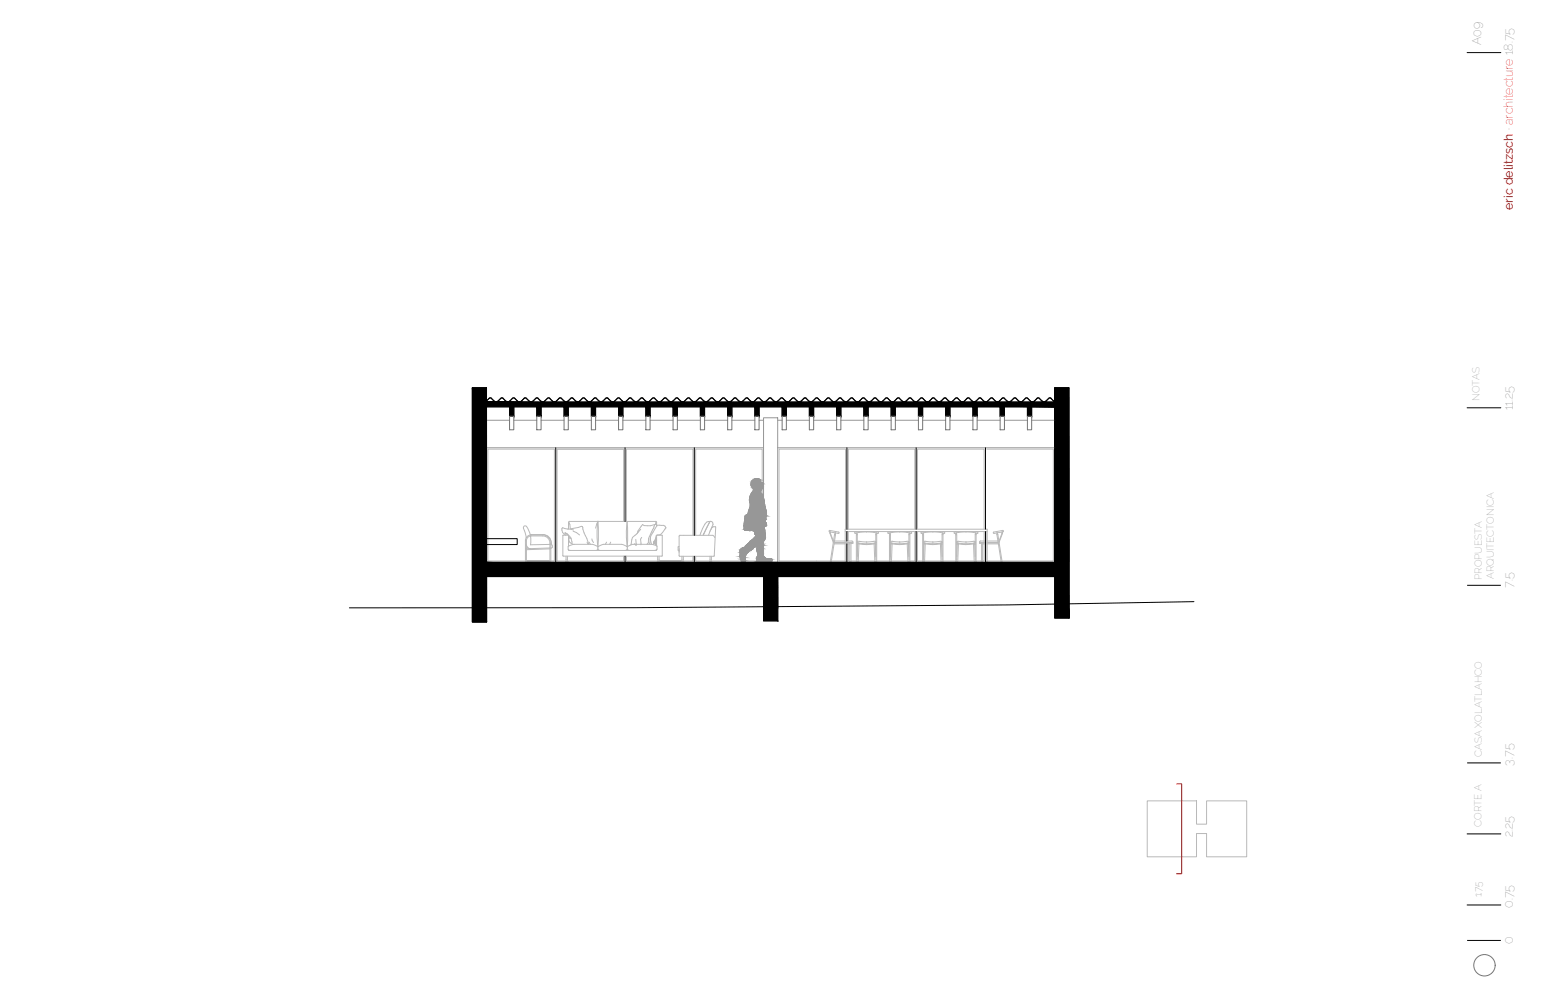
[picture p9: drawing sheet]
<svg xmlns="http://www.w3.org/2000/svg" width="432mm" height="279mm" viewBox="0 0 432 279" stroke-linecap="round" stroke-linejoin="round" font-family="sans-serif">
<defs><g id="words">
<g font-size="3.5" fill="#757575">
<text x="414.8" y="12.6" transform="rotate(-90 414.8 12.6)">A09</text>
<text x="423.7" y="114.9" transform="rotate(-90 423.7 114.9)">11.25</text>
<text x="423.7" y="164.6" transform="rotate(-90 423.7 164.6)">7.5</text>
<text x="423.7" y="214.3" transform="rotate(-90 423.7 214.3)">3.75</text>
<text x="423.7" y="234.2" transform="rotate(-90 423.7 234.2)">2.25</text>
<text x="423.7" y="254.2" transform="rotate(-90 423.7 254.2)">0.75</text>
</g>
<text font-size="3.5" fill="#eb0000" x="423.7" y="58.8" transform="rotate(-90 423.7 58.8)">eric delitzsch · architecture 18.75</text>
<g font-size="2.8" fill="#757575">
<text x="414.3" y="112.2" transform="rotate(-90 414.3 112.2)">NOTAS</text>
<text x="415" y="162.4" transform="rotate(-90 415 162.4)">PROPUESTA</text>
<text x="418.3" y="162.2" transform="rotate(-90 418.3 162.2)">ARQUITECTONICA</text>
<text x="415" y="211.9" transform="rotate(-90 415 211.9)">CASA XOLATLAHCO</text>
<text x="414.8" y="231.4" transform="rotate(-90 414.8 231.4)">CORTE A</text>
<text x="414.8" y="251.3" transform="rotate(-90 414.8 251.3)">1:75</text>
</g>
</g></defs>
<!-- layer: Pie de Plano -->
<path d="M410.8 14.7h9.5M410.8 114.2h9.5M410.8 163.9h9.5M410.8 213.6h9.5M410.8 233.5h9.5M410.8 253.4h9.5M410.8 263.3h9.5" fill="none" stroke="#000" stroke-width=".28"/>
<!-- layer: 2 -->
<g fill="none" stroke="#757575" stroke-width=".28">
<path d="M142.7 116.5h1.2v3.8h-1.2zM150.3 116.5h1.2v3.8h-1.2zM158 116.5h1.1v3.8h-1.1zM165.6 116.5h1.2v3.8h-1.2zM173.2 116.5h1.2v3.8h-1.2zM180.9 116.5h1.1v3.8h-1.1zM188.5 116.5h1.2v3.8h-1.2zM196.1 116.5h1.2v3.8h-1.2zM203.8 116.5h1.1v3.8h-1.1zM211.4 116.5h1.2v3.8h-1.2zM219 116.5h1.2v3.8h-1.2zM226.6 116.5h1.2v3.8h-1.2z"/>
<path d="M234.3 116.5h1.2v3.8h-1.2zM241.9 116.5h1.2v3.8h-1.2zM249.5 116.5h1.2v3.8h-1.2zM257.2 116.5h1.2v3.8h-1.2zM264.8 116.5h1.2v3.8h-1.2zM272.4 116.5h1.2v3.8h-1.2zM280.1 116.5h1.2v3.8h-1.2zM287.7 116.5h1.2v3.8h-1.2z"/>
<circle cx="415.7" cy="270.2" r="3"/>
</g>
<!-- layer: 4 -->
<path d="M321.3 224.2h13.8v6.5h2.8v-6.5h11.2v15.7h-11.2v-6.5h-2.8v6.5h-13.8z" fill="none" stroke="#b9b9b9" stroke-width=".28"/>
<!-- layer: Muebles -->
<g fill="none" stroke="#b9b9b9" stroke-width=".28">
<path d="M147.1 151.4v6h.3v-3.5M147.4 150.6l-.3 .8M147.4 153.6v.3M147.4 152.6l.3 .6 .8 .4M148.5 153.6h-1.1M148.5 150.1v2.4l5.5-.1M148.5 150.1l-.6 .3-.4 .6-.1 2.6M148.7 149.7l3.3-.1a2.19 2.19 0 0 1 2.3 2.8 .57 .57 0 0 1 .4 .5 .57 .57 0 0 1-.4 .6M148.7 150h3.3a1.98 1.98 0 0 1 2 2v1.4M148.7 149.8h3.3M148.7 149.8a1.6 1.6 0 0 0-1.3 .8M148.7 150l-.2 .1"/>
<path d="M148.7 149.6l-.2 .2-.5-1.5a1.06 1.06 0 0 0-1.2-1 2.05 2.05 0 0 0 .3 2l.3 1.3M152 149.8a2.25 2.25 0 0 1 2.3 2.2M154 153.7l-6.6 .2M154 153.4l-5.5 .2M154 153.4v.3M154.2 152v5.4h-.2v-3.7M158.1 149.2l.8 .4M158.3 149.1l.9 .7M158.4 157.3l.7 .1zM158.4 157.3h.7M158.4 149.8l-.8-.7-.3-.7 .3-.7a6.1 6.1 0 0 0 5.2-.3h.3l.5 1.8 1.3 3.2M158.5 155.7l.1 1.6"/>
<path d="M158.9 155.7l-.1 1.6M159.2 153.9l24.5 .2 .2-.2M159.2 153.9v.1M159.2 150.8l.2 .9 1.1 .7M159.2 149.9l.3 .8M159.3 146.2l.4 1.8M159.5 150l.4 .7 .3 1.3M159.8 150.6l-.2 .2M159.9 148.2l.7 .2M160.5 148.7l1.8 1.1M164.4 151.8l.3 .6M165 151.8l.4 .6"/>
<path d="M165.7 150.9l.5 1M165.8 152.4l-5.7 .1-1 .5v.8l.6 .3M165.8 152.4l1 .3a.67 .67 0 0 0 .6 .4 .67 .67 0 0 0 .6-.4l1.1-.3h4.9l1.6 .7M166.9 154.1l.5-.4 .5 .4M167.4 153.1v.6M167.4 145.9l.2 3.2-.2 4-.2-3.2zM167.5 145.9l-.7 2M169.9 151.8l-.4 .6M171 151.8l-.3 .6M175.6 146l.2 3.2-.2 3.9M175.6 146l-.2 4 .3 3.1M175.6 153.7l.6 .4"/>
<path d="M175.7 153.7l-.6 .4M175.7 153.1l-.1 .6M177.7 152.4v-.1l.4 .4M178 151l.2 1.6M179.4 148.2l-.9 1.1M179.7 150.4l-.3 .6 .1 1.5M182.1 150.4l-.1 1.6-.3 .4M182.3 152.4h-5l-1.6 .7M182.3 152.4l1.7 .5M183.3 147l-1.7 3.7v1.2l-.4 .5M183.7 146.1l-.2 .7M183.8 149.9l-.4 1.3-.4 .5v.7l.8-1.3"/>
<path d="M183.8 152.1l-.2 .3M183.8 151.4l-.3 .8M183.8 151l-.6 1M183.8 150.6l-.5 1.1M183.8 151.1l-.6 1.1M183.8 151.7l-.2 .7 .3-.5M183.9 146.2v.8M183.9 153.9v.1M183.9 151.5l-.5 .8M183.9 152.3l-.1 .2M183.9 152.1l-.2 .4M183.9 151.1l-.6 1.1"/>
<path d="M183.9 146.2l-.3-.2h-24.1l-.3 .2v1.9M183.9 151.2l-.6 1M183.9 147h.9a1.35 1.35 0 0 1 1.7 .8l-1.6 1.9-.9 .1M183.9 147.2l-1.7 2.9-.1 .8 .3 1.5M184 149.8l1.4 .1 .1 5.7-.2 .1h-27.5l-.1-5.8h1.5v3.1M184 152.9v.8l-.6 .4M184 149.8l-.1 3.1M184 157.3l.7 .1zM184 147.2l-.2-.4h-.4a4.2 4.2 0 0 1-3.5 0l-1.3 1.9a2.47 2.47 0 0 1-1.5 1.8l-.4 2M184 157.3h.7M184.2 155.7v1.6M184.6 155.7l-.1 1.6"/>
<path d="M190.2 153l-.3 .2v.8l.3 .1M190.3 155.7h9.6M190.8 157.3l.7 .1zM190.8 157.3h.7M191 155.7v1.6M191.4 155.7l-.1 1.6M198.1 147.3l-1.2 2.6M198.7 157.3h.7M198.8 146h.1M198.8 148.7l.9-1.9-.4-.8-1.4 .2-1.2 1.8-.7 1.9M198.8 146l-1.8 3.8M198.8 146l-.3 .6"/>
<path d="M198.8 155.7l.1 1.6M198.9 148.6l-.5 1.3M199.1 148.3a1.04 1.04 0 0 1 1.3-.8l-.5 8.2M199.2 155.7l-.1 1.6M200.1 150.5l-.5-.6h-9.3v5.8M232.4 148.9l.9 2.9M232.4 148.9l-.2-.1v-.3l2.6 .5 .2 .2-.2 .1-.8-.1M232.4 148.9h.1M232.5 148.9l.9 2.7M232.5 148.9l1.3 .3M233.6 152.3h3.1M233.6 152h3.1"/>
<path d="M233.6 151.9h3.1M233.7 149.7h.3l-1.4 7.7zM233.7 151.5h3M233.8 149.2v.5M233.8 149.2h.2M234 149.2l-.1 .5M236.7 148.8h39.7M237 148.8v8.5l-.1 .1-.2-.1v-9.1h39.7v9.1l-.1 .1-.2-.1v-8.5M237 151.5h1.7l.1 .6h-.5M237 152.3h1M237 151.9h1.8M237 152h1v5.3"/>
<path d="M238 151.9h.3M238 157.3l.1 .1 .2-.1M238.3 152v5.3M239.6 149.4l.3-.2v.5M239.8 157.3l.3 .1M239.9 148.8l-.6 .3 .3 .3M239.9 149.7l-.1 7.6M239.9 149.7h.1M240 149.2v.5M240 149.2h-.1M240 149.2l2.7-.3 2.6 .3M240 149.7l.1 2"/>
<path d="M240.1 155.7v1.7M240.1 152.1l.4 .1M240.1 152.4h.1M240.1 151.9v3.8M240.1 151.7l.4-.2a11.1 11.1 0 0 0 4.4 0l.4 .2M240.1 151.7v.2M240.1 152l2.6 .2 2.5-.2M240.2 152.4l-.1 3.3M240.2 152.2v.2M240.5 152.3l-.2 5-.2 .1M240.5 152.2v.1M240.5 152.3l2.2 .2 2.1-.2"/>
<path d="M244.8 152.3l.2 5M244.8 152.2v.1M245 157.3l.2 .1M245.1 152.2v.2M245.1 152.4l.1 5M245.1 152.4h.1M245.2 152.1l-.4 .1M245.3 151.7l-.1 4M245.3 149.2v.5M245.3 149.7l-.1 2M245.3 149.7h.1M245.3 149.2h.1"/>
<path d="M245.4 149.2v.5M245.4 149.2l.3 .2M245.4 149.7l.1 7.6-.3 .1M245.5 148.8l.5 .3-.3 .3M248.7 149l-.1 .2 .3 .2M249.1 149.2v.5M249.1 148.8l-.4 .2M249.2 149.7l-.1 7.6 .3 .1M249.2 149.7h.1M249.2 149.2l-.3 .2M249.3 149.2v.5M249.3 149.2h-.1"/>
<path d="M249.3 149.7l.1 2M249.4 155.7v1.7M249.4 152.1l.4 .1M249.4 152.4h.1M249.4 151.7l.4-.2a11 11 0 0 0 4.3 0l.4 .2M249.4 151.7v4M249.4 152l2.5 .2 2.6-.2M249.5 152.4l-.1 3.3M249.5 152.2v.2M249.8 152.3l2.1 .2 2.2-.2M249.8 152.3l-.2 5-.2 .1M249.8 152.2v.1"/>
<path d="M253.9 149l.8 .2v.5M254 149l-2.1-.1-2.6 .3M254 152.3l.3 5 .2 .1M254 152.2v.1M254.3 152.1h.2M254.4 152.1l-.3 .1M254.4 152.4l.1 5M254.4 152.4h.1M254.4 152.2v.2M254.5 151.9v3.8M254.5 151.7v.2M254.6 149.2l-.1 2.5"/>
<path d="M254.7 149.2l.3 .2M254.7 149.7h.1M254.7 149.7h-.2M254.7 148.8l.6 .3-.3 .3M254.8 149.7v7.6l-.3 .1M258.4 148.8l-.5 .3 .3 .3M258.4 149.2v.5M258.4 149.7v7.6l.2 .1M258.4 149.7h.2M258.4 149.2l-.3 .2M258.4 149.2l.2 .5M258.6 149.7h.1"/>
<path d="M258.6 157.3v.1M258.6 152.1h.2M258.6 152.4h.1M258.6 149.7v2M258.6 151.9v3.8M258.6 155.7v1.6M258.6 151.7l.4-.2a11.1 11.1 0 0 0 4.4 0l.4 .2M258.6 151.7l.1 .2M258.7 152l2.5 .2 2.6-.2M258.7 152.4l-.1 3.3M258.8 152.2l-.1 .2M258.8 152.1l.3 .1"/>
<path d="M259.1 152.3l-.2 5-.3 .1M259.1 152.2v.1M259.1 152.3l2.1 .2 2.1-.2M261.2 148.9l-2.6 .3M261.2 148.9l2.7 .3M261.2 148.9h.1M263.3 152.2v.1M263.3 152.3l.2 5M263.6 157.3l.2 .1M263.7 152.4h.1M263.7 152.4l.1 3.3M263.7 152.2v.2"/>
<path d="M263.8 155.7v1.7M263.8 152.1l-.5 .1M263.8 151.7v4M263.9 149.2v.5M263.9 149.7l-.1 2M263.9 149.7h.1M263.9 149.2h.1M264 149.2v.5M264 149.2l.3 .2M264 149.7l.1 7.6-.3 .1M264 148.8l.6 .3-.3 .3M267.7 149.2v.5"/>
<path d="M267.7 149.7v7.6l.2 .1M267.7 149.7h.1M267.7 148.8l-.5 .3 .2 .3M267.7 149.2l-.3 .2M267.8 149.7l.1 2M267.9 149.2v.5M267.9 149.2h-.2M267.9 149.2l2.6-.3 2.7 .3M267.9 151.8v3.9M267.9 155.7v1.7M267.9 152.1l.5 .1M267.9 152.4h.1"/>
<path d="M267.9 151.7v.1M267.9 152l2.6 .2 2.6-.2M268 152.4l-.1 3.3M268 152.2v.2M268.4 152.3l2.1 .2 2.1-.2M268.4 152.3l-.2 5-.3 .1M268.4 152.2v.1M272.6 152.3l.2 5 .3 .1M272.6 152.2v.1M272.9 152.1h.2M272.9 152.1l-.3 .1M273 152.4l.1 5"/>
<path d="M273 152.4h.1M273 152.2v.2M273 151.6l.1 .1M273 151.6l-.3-.1a11 11 0 0 1-4.4 0l-.4 .2M273.1 151.7v.1M273.1 151.8v3.9M273.1 149.2v.5M273.1 149.7v2M273.1 149.7h.2M273.2 149.2l.4 .2M273.3 149.2v.5M273.3 149.7h.1"/>
<path d="M273.3 148.8l.6 .3-.3 .3M273.3 149.7v7.6M273.4 157.3l-.3 .1M274.3 151.9h1.8M274.8 151.9h.4M274.8 152v5.3M274.8 157.3l.2 .1 .2-.1M275.2 152.3h.9M276.1 151.5h-1.7l-.1 .6h.5M276.1 152h-.9v5.3M276.4 151.5h3M276.4 152.3h3.2"/>
<path d="M276.4 151.9h3.1M276.4 152h3.1M279.2 149.2v.5M279.3 149.2h-.1M279.4 149.7h-.2l.2 1.8M279.4 149.7l.3 1.9M279.4 151.5l1 5.8h.2M279.7 151.6l.1 .2M279.8 151.8l.8 5.5M280.6 148.9l.4-.1-.1-.3-2.6 .5-.2 .2 .3 .1 .8-.1M280.6 148.9l-.9 2.7M280.6 148.9l-1.3 .3 .1 .5"/>
<path d="M280.7 148.9l-.9 2.9"/>
</g>
<!-- layer: Muros -->
<g fill="#000" stroke="#000" stroke-width=".28">
<path d="M213.8 161.4v2.9zM213.8 164.3v5.5zM213.8 161.4h4v8.4zM217.8 161.4v2.9zM217.8 164.3v5.5zM213.8 169.9l4-.1z"/>
<path d="M132.3 108.6l4 65.5-.1-65.5zM132.3 108.6l4 65.5h-4z"/>
<path d="M142.7 113.9l1.2 2.6v-2.6zM142.7 113.9l1.2 2.6h-1.2z"/>
<path d="M150.3 113.9l1.2 2.6v-2.6zM150.3 113.9l1.2 2.6h-1.2z"/>
<path d="M158 113.9l1.1 2.6v-2.6zM158 113.9l1.1 2.6h-1.1z"/>
<path d="M165.6 113.9l1.2 2.6v-2.6zM165.6 113.9l1.2 2.6h-1.2z"/>
<path d="M173.2 113.9l1.2 2.6v-2.6zM173.2 113.9l1.2 2.6h-1.2z"/>
<path d="M180.9 113.9l1.1 2.6v-2.6zM180.9 113.9l1.1 2.6h-1.1z"/>
<path d="M188.5 113.9l1.2 2.6v-2.6zM188.5 113.9l1.2 2.6h-1.2z"/>
<path d="M196.1 113.9l1.2 2.6v-2.6zM196.1 113.9l1.2 2.6h-1.2z"/>
<path d="M203.8 113.9l1.1 2.6v-2.6zM203.8 113.9l1.1 2.6h-1.1z"/>
<path d="M211.4 113.9l1.2 2.6v-2.6zM211.4 113.9l1.2 2.6h-1.2z"/>
<path d="M219 113.9l1.2 2.6v-2.6zM219 113.9l1.2 2.6h-1.2z"/>
<path d="M226.6 113.9l1.2 2.6v-2.6zM226.6 113.9l1.2 2.6h-1.2z"/>
<path d="M234.3 113.9l1.2 2.6v-2.6zM234.3 113.9l1.2 2.6h-1.2z"/>
<path d="M241.9 113.9l1.2 2.6v-2.6zM241.9 113.9l1.2 2.6h-1.2z"/>
<path d="M249.5 113.9l1.2 2.6v-2.6zM249.5 113.9l1.2 2.6h-1.2z"/>
<path d="M257.2 113.9l1.2 2.6v-2.6zM257.2 113.9l1.2 2.6h-1.2z"/>
<path d="M264.8 113.9l1.2 2.6v-2.6zM264.8 113.9l1.2 2.6h-1.2z"/>
<path d="M272.4 113.9l1.2 2.6v-2.6zM272.4 113.9l1.2 2.6h-1.2z"/>
<path d="M280.1 113.9l1.2 2.6v-2.6zM280.1 113.9l1.2 2.6h-1.2z"/>
<path d="M287.7 113.9l1.2 2.6v-2.6zM287.7 113.9l1.2 2.6h-1.2z"/>
<path d="M136.2 112.6l159.1 1.3v-1.3zM136.2 112.6l159.1 1.3h-159.1z"/>
<path d="M295.3 108.6l4.1 64.4-.1-64.4zM295.3 108.6l4.1 64.4h-4.1z"/>
<path d="M136.2 157.4l159.1 4v-4zM136.2 157.4l159.1 4h-159.1z"/>
<path d="M213.8 161.4v8.4h4zM213.8 169.8h4z"/>
<path d="M213.8 169.9l4 3.9v-3.9zM213.8 169.9l4 3.9h-4z"/>
</g>
<!-- layer: Laser Corte -->
<path d="M147.4 157h6.6M184.5 157h6.5" fill="none" stroke="#4c4c4c" stroke-width=".28"/>
<!-- layer: Muros -->
<g fill="none" stroke="#000" stroke-width=".28">
<path d="M132.3 108.6h3.9l.1 65.5h-4zM136.2 112.3l-.5 .2M136.2 112.3l-.5 .3M136.2 113.9h159.1M136.2 112.6h159.1M137 111.5h.6M137.6 111.5l1 .9 .5 .1 .3-.2M137.7 111.5l-.6-.1-.9 .9M138.9 112.5v.1M140.2 111.5l-.7 .8-.6 .3-.4-.1-.9-.9M140.2 111.5l.6-.1 .9 .9 .5 .2 .5-.2 .9-.9 .6 .1M140.3 111.5h.6"/>
<path d="M140.9 111.6l.9 .9 .4 .1 .4-.1 .9-.9M142.7 113.9h1.2v2.6h-1.2zM143.5 111.5h.6M144.1 111.6l1.2 .9 .7-.2M144.2 111.5l.9 .9 .5 .1 .4-.2M146.8 111.5h.6M147.4 111.6l.8 .7M149.2 112.3l-.3 .2-.5-.1-1.3-1-1.1 .9M150 111.5l-.9 1h-.6l-.3-.2M150 111.5l.6-.1 .9 .9 .5 .2 .5-.2 .9-.9 .6 .1M150.1 111.5h.6M150.3 113.9h1.2v2.6h-1.2z"/>
<path d="M150.7 111.6l.9 .9 .4 .1 .4-.1 .9-.9M153.3 111.5h.6M153.9 111.6l1.2 .9 .7-.2M154 111.5l.7 .8M154.8 112.3l.3 .2 .5-.1 1.3-1 1.3 1 .5 .1 .3-.2M156.6 111.6l-.8 .7M156.6 111.5h.6M157.2 111.6l.8 .7M158 113.9h1.1v2.6h-1.1zM159.8 111.5l.5-.1 1 .9 .5 .2 1.6-1.1 1.1 .9M159.8 111.5l-.9 1h-.6l-.3-.2M159.8 111.5h.7"/>
<path d="M160.5 111.6l.9 .9 .4 .1 .4-.1 .9-.9M163.1 111.5h.6M163.7 111.6l1.2 .9 .7-.2M165.6 113.9h1.2v2.6h-1.2zM166.4 111.6l-.8 .7M166.4 111.5h.6M167 111.6l.9 .9 .4 .1 .4-.1 .9-.9M169.6 111.5l-1.1 1-.7-.2-1.1-.9-1.3 1-.5 .1-.3-.2M170.3 111.5h-.7l.5-.1 1 .9M170.3 111.6l.9 .9 .4 .1 .4-.1 .9-.9M171.1 112.3l.3 .2 .5-.1 1.3-1 1.3 1 .5 .1 .3-.2M172.9 111.5h.6"/>
<path d="M173.2 113.9h1.2v2.6h-1.2zM173.5 111.6l.9 .9 .4 .1 .4-.1 1-.9M176.1 111.5l.4-.1 .3 .1M176.1 111.5l-.8 .8M176.2 111.5h.6M179.4 111.5l-.8 .8-.5 .2-1.3-.9M179.4 111.6l-.9 .9h-.6l-.3-.2M180 111.6l1.2 .9 .7-.2M180.1 111.5l-.4-.1-.3 .1 .5-.1 1 .9M180.9 113.9h1.1v2.6h-1.1zM180.9 112.3l.3 .2 .5-.1 1.3-1 1.3 1 .5 .1 .3-.2M182.7 111.6l-.8 .7"/>
<path d="M182.7 111.5h.6M183.3 111.6l.8 .7M185.9 111.5l.6-.1 .9 .9 .5 .2 .5-.2 .9-.9 .6 .1M185.9 111.5l-.8 .8M185.9 111.6l-.9 .9h-.6l-.3-.2M186 111.5h.6M186.6 111.6l.9 .9 .4 .1 .4-.1 .9-.9M188.5 113.9h1.2v2.6h-1.2zM189.2 111.5h.6M189.8 111.6l1 .9 .4 .1 .3-.1 1-.9M189.9 111.5l1.1 1 .5-.1 1.3-1 1.3 1 .5 .1 .3-.2M192.5 111.5h.6"/>
<path d="M193.1 111.6l.8 .7M195.7 111.5l-.8 .8M195.7 111.6l-.9 .9h-.6l-.3-.2M196.1 113.9h1.2v2.6h-1.2zM196.3 111.6l1.2 .9 .7-.2M196.4 111.5l-.3-.1-.3 .1 .4-.1 1 .9 .5 .2 .5-.2 .9-.9 .6 .1M199 111.6l-.8 .7M199 111.5h.6M199.6 111.6l1 .9 .4 .1 .3-.1 1-.9M199.7 111.5l1.3 1 1.2-1M202.2 111.5l.6-.1 .9 .9 .5 .2 .5-.2 1-.9 .5 .1M202.3 111.5h.6"/>
<path d="M202.9 111.6l.9 .9 .4 .1 .4-.1 .9-.9M203.8 113.9h1.1v2.6h-1.1zM205.5 111.5h.6M206.1 111.6l1.2 .9 .7-.2M208.8 111.6l-.8 .7M208.8 111.5h.6M209.4 111.6l.8 .7M209.5 111.5l.9 .9 .5 .1 .4-.2M209.5 111.5l-.6-.1-.9 .9-.5 .2-1.3-1M211.4 113.9h1.2v2.6h-1.2zM212 111.5l-.8 .8M212.1 111.6l-1 .9h-.5l-.4-.2"/>
<path d="M212.7 111.6l.9 .9 .4 .1 .4-.1 .9-.9M215.3 111.5h.6M215.9 111.6l1 .9 .4 .1 .4-.1 .9-.9M216 111.5l-.5-.1-1 .9-.5 .2-.5-.2-.9-.9-.5 .1h.6M218.6 111.5h.6M219 113.9h1.2v2.6h-1.2zM219.2 111.6l1.2 .9 .7-.2M219.3 111.5l-.6-.1-.9 .9-.5 .2-1.3-1M221.8 111.5l-.8 .8M221.9 111.6l-1 .9h-.5l-.4-.2M222.5 111.6l1.1 .9 .8-.2M222.5 111.5l-.3-.1-.3 .1 .4-.1 1 .9 .5 .2 .5-.2 1-.9 .5 .1"/>
<path d="M225.1 111.6l-.8 .7M225.1 111.5h.6M225.7 111.6l1 .9 .4 .1 .4-.1 .9-.9M225.8 111.5l1.3 1 1.3-1M226.6 113.9h1.2v2.6h-1.2zM228.4 111.5l.5-.1 .9 .9 .5 .2 .5-.2 1-.9 .5 .1M228.4 111.5h.6M229 111.6l.9 .9 .4 .1 .4-.1 1-.9M231.7 111.5h.6M232.3 111.6l1.1 .9 .7-.2M234.3 113.9h1.2v2.6h-1.2zM234.9 111.6l-.8 .7"/>
<path d="M234.9 111.5h.6M235.5 111.6l1 .9 .4 .1 .4-.1 .9-.9M235.6 111.5l.9 .9 .6 .1 .3-.2M235.6 111.5l-.5-.1-1.5 1.1-1.3-1M238.1 111.5l-.8 .8M238.2 111.5l.5-.1 .9 .9 .5 .2 .5-.2 1-.9 .5 .1M238.2 111.5h.6M238.8 111.6l.9 .9 .4 .1 .4-.1 .9-.9M241.5 111.5h.6M241.9 113.9h1.2v2.6h-1.2zM242.1 111.6l1.1 .9 .7-.2M242.1 111.5l1.3 1 .5-.2 .9-.9h.4l1 .9 .5 .2 1.2-1"/>
<path d="M244.7 111.6l-.8 .7M244.7 111.5h.6M245.3 111.6l.8 .7M247.9 111.5l.6-.1 1.4 1.1 .5-.2 1-.9 .5 .1M248 111.6l-1.1 .9-.8-.2M248 111.5h.6M248.6 111.6l.9 .9 .4 .1 .4-.1 .9-.9M249.5 113.9h1.2v2.6h-1.2zM251.3 111.5h.6M251.8 111.6l1 .9 .4 .1 .4-.1 .9-.9M251.9 111.5l.8 .8M252.7 112.3l.5 .2 .5-.2"/>
<path d="M254.5 111.5h.6M255.1 111.6l.8 .7M257.2 113.9h1.2v2.6h-1.2zM257.7 111.5l.6-.1 .9 .9 .5 .2 1.6-1.1 1.2 .9M257.7 111.5l-1.1 1-.5-.1-1.3-1-1.1 .9M257.8 111.6l-1 .9h-.5l-.4-.2M257.8 111.5h.6M258.4 111.6l.9 .9 .4 .1 .4-.1 .9-.9M261 111.5h.6M261.6 111.6l1 .9 .4 .1 .4-.1 .9-.9M262.5 112.3l.5 .2 .5-.2M264.3 111.5h.6"/>
<path d="M264.8 113.9h1.2v2.6h-1.2zM265 111.5l-.6-.1-.9 .9M267.5 111.5l-.7 .8-.5 .2-1.4-.9M267.6 111.6l-1 .9h-.5l-.4-.2M268.2 111.6l1.1 .9 .8-.2M268.2 111.5l-.3-.1-.3 .1 .4-.1 1 .9M270.8 111.6l-.8 .7M270.8 111.5h.6M271.4 111.6l1.2 .9 .7-.2M271.5 111.5l-.5-.1-1.3 1.1-.7-.2M272.4 113.9h1.2v2.6h-1.2zM274 111.5l.6-.1 .9 .9 .5 .2 1.5-1.1 .5 .1"/>
<path d="M274.1 111.5l-.8 .8M274.1 111.6l-1.1 .9-.8-.2M274.1 111.5h.6M274.7 111.6l.9 .9 .4 .1 .4-.1 1-.9M277.4 111.5l.4-.1 1 .9M278 111.6l1.1 .9 .8-.2M278.8 112.3l.3 .2 .6-.1 1.2-1 1.3 1 .6 .1 .3-.2M280.1 113.9h1.2v2.6h-1.2zM280.6 111.6l-.8 .7M280.6 111.5h.6M281.2 111.6l.8 .7M283.8 111.5l-.8 1h-.6l-.4-.2"/>
<path d="M284.5 111.6l.9 .9 .4 .1 .4-.1 1-.9M287.2 111.5h.6M287.7 113.9h1.2v2.6h-1.2zM287.8 111.6l.9 .9 .4 .1 .4-.1 .9-.9M287.8 111.5l1.3 1 1.3-1M287.8 111.5l-.5-.1-1 .9-.5 .2-.5-.2-.9-.9-.5 .1h.6M290.4 111.5l.5-.1 1.3 1.1 .7-.2M290.4 111.5h.6M291 111.6l.8 .7M293.6 111.5l-.8 1h-.6l-.4-.2M294.3 111.6l.9 .9 .4 .1M294.4 111.5l-.4-.1-.3 .1 .4-.1 1 .9 .5 .2"/>
<path d="M295.3 108.6h4v48.8h-4zM295.3 108.6h4l.1 64.4h-4.1zM155.6 125.4v32M175 125.4v20.6M194.4 125.4v24.5M237.2 125.4v22.8M256.5 125.4v22.8M276 125.4v22.8M136.2 157.4h159.1v4h-159.1zM136.2 150.8h8.6v1.7h-8.6M175 155.7v1.7M194.4 155.7v1.7"/>
<path d="M237.2 148.8v2.7M237.2 152.3v5.1M256.5 148.8v8.6M276 148.8v8.6M295.3 157.4v4h-159.1M213.8 161.4h4v12.4h-4zM334.3 168.4l-52 .9-104.6 .8-79.9 .1"/>
</g>
<!-- layer: 3 -->
<g fill="none" stroke="#979797" stroke-width=".28">
<path d="M136.2 117.7h6.5M143.9 117.7h6.4M151.5 117.7h6.5M159.1 117.7h6.5M166.8 117.7h6.4M174.4 117.7h6.5M182 117.7h6.5M189.7 117.7h6.4M197.3 117.7h6.5M204.9 117.7h6.5M212.6 117.7h1.2M213.8 117h4v40.4h-4z"/>
<path d="M217.8 117.7h1.2M220.2 117.7h6.4M227.8 117.7h6.5M235.5 117.7h6.4M243.1 117.7h6.4M250.7 117.7h6.5M258.4 117.7h6.4M266 117.7h6.4M273.6 117.7h6.5M281.3 117.7h6.4M288.9 117.7h6.4M136.2 125.4h77.6"/>
<path d="M217.8 125.4h77.5"/>
</g>
<!-- layer: Ventanas -->
<g fill="none" stroke="#b9b9b9" stroke-width=".28">
<path d="M156 125.7h18.6M276.3 125.7h18.7v31.3h-14.4M147.1 157h-10.5v-31.3h18.6v31.3h-1M147.4 157h6.6M174.6 146v-20.3h-18.6v31.3h2.5M174.6 155.7v1.3h-15.7M175.4 146v-20.3h18.6v24.2M175.4 155.7v1.3h8.8M184.5 157h6.5M194 155.7v1.3h-2.7M194.8 149.9v-24.2h18.6v31.3h-14.2M194.8 155.7v1.3h4.1"/>
<path d="M232.8 157h3.9M236.8 148.2v-22.5h-18.6v31.3h14.3M237.5 148.2v-22.5h18.7v22.5M237.5 152.3v4.7h.5M237.5 148.8v2.7M238.3 157h1.5M240.4 157h4.5M245.5 157h3.6M249.6 157h4.6M256.2 148.8v8.2h-1.4M256.9 148.8v8.2h1.5M256.9 148.2v-22.5h18.7v22.5"/>
<path d="M258.9 157h4.6M264.1 157h3.5M268.2 157h4.6M273.3 157h1.5M275.6 148.8v8.2h-.4M276.4 157h3.9"/>
</g>
<!-- layer: Muros -->
<path d="M329.5 219.5h1.4v25.1h-1.4" fill="none" stroke="#eb0000" stroke-width=".28"/>
<!-- layer: Simbologia -->
<g fill="#979797" stroke="#979797" stroke-width=".28">
<path d="M211.8 134.1h.2z"/>
<path d="M212.3 134.1h.1z"/>
<path d="M211.4 134.2h.1z"/>
<path d="M213.3 135.3h.3z"/>
<path d="M210.4 135.7h.4z"/>
<path d="M214.4 144.2h.2z"/>
<path d="M208.6 145.1h1.3l-1.4 .3z"/>
<path d="M209 148.4h.2z"/>
<path d="M209.9 148.5l.1 .1z"/>
<path d="M209.9 148.5h.2z"/>
<path d="M210.1 151.6h3.6z"/>
<path d="M213.2 152.6l.6-.2v.2z"/>
<path d="M210.8 153.4l.2-.1z"/>
<path d="M207.2 154.5h.3z"/>
<path d="M215.7 156.4h.2z"/>
<path d="M215.1 156.5h.9z"/>
<path d="M212.2 157.4h1.1z"/>
<path d="M212.3 157.4h.6z"/>
<path d="M214.4 157.5h.4z"/>
<path d="M208.2 157.5h.2z"/>
<path d="M211.7 134.1h.3zM211.7 134.1h.3z"/>
<path d="M211.7 134.1h.4zM211.7 134.1h.4z"/>
<path d="M211.7 134.1h.5zM211.7 134.1h.5z"/>
<path d="M212.3 134.1h.2zM212.3 134.1h.2z"/>
<path d="M211.7 134.1h.5zM211.7 134.1h.5z"/>
<path d="M212.3 134.1h.2zM212.3 134.1h.2z"/>
<path d="M211.7 134.1h.5zM211.7 134.1h.5z"/>
<path d="M211.6 134.1h.9zM211.6 134.1h.9z"/>
<path d="M211.6 134.1h.9zM211.6 134.1h.9z"/>
<path d="M211.6 134.1h.9zM211.6 134.1h.9z"/>
<path d="M211.6 134.1l1 .1zM211.6 134.1l1 .1z"/>
<path d="M211.4 134.2h.1zM211.4 134.2h.1z"/>
<path d="M211.6 134.2h1zM211.6 134.2h1z"/>
<path d="M211.4 134.2h.2zM211.4 134.2h.2z"/>
<path d="M211.4 134.2h1.2zM211.3 134.2h1.3z"/>
<path d="M211.3 134.2l1.3 .1zM211.3 134.2l1.3 .1z"/>
<path d="M211.2 134.3h1.5zM211.2 134.3h1.5z"/>
<path d="M211.2 134.3h1.5zM211.2 134.3h1.5z"/>
<path d="M211.1 134.3h1.6zM211.1 134.3h1.6z"/>
<path d="M211 134.3l1.7 .1zM211 134.3l1.7 .1z"/>
<path d="M211 134.4h1.7zM211 134.4h1.7z"/>
<path d="M210.9 134.4h1.8zM210.9 134.4h1.8z"/>
<path d="M210.9 134.4h1.8zM210.8 134.5h1.9zM210.8 134.5h1.9zM210.8 134.5h1.9z"/>
<path d="M210.8 134.5h1.9zM210.8 134.5h1.8z"/>
<path d="M210.8 134.5h1.9zM210.8 134.5h1.9z"/>
<path d="M210.8 134.5h1.9zM210.8 134.5h1.9z"/>
<path d="M210.7 134.5l2.1 .1zM210.7 134.5l2.1 .1z"/>
<path d="M210.7 134.6l2.1 .1zM210.7 134.6l2.1 .1z"/>
<path d="M210.7 134.7h2.1zM210.6 134.7h2.2z"/>
<path d="M210.6 134.7h2.3zM210.6 134.7h2.3z"/>
<path d="M210.6 134.7l2.3 .1zM210.6 134.7l2.3 .1z"/>
<path d="M210.5 134.8l2.5 .1zM210.5 134.8l2.5 .1z"/>
<path d="M210.5 134.9l2.5 .1zM210.5 134.9l2.5 .1zM210.4 135h2.6zM210.4 135h2.6z"/>
<path d="M210.4 135l2.8 .1zM210.4 135l2.8 .1z"/>
<path d="M210.4 135.1h2.9zM210.4 135.1h2.9z"/>
<path d="M210.4 135.1l3 .1zM210.4 135.1l3 .1z"/>
<path d="M210.4 135.2l3.2 .1zM210.4 135.2l3.2 .1z"/>
<path d="M210.4 135.3h3.2zM210.4 135.3h3.2z"/>
<path d="M210.4 135.3h3.2zM210.4 135.3l2.4 .1z"/>
<path d="M213.3 135.3l.3 .1zM212.8 135.4h.8z"/>
<path d="M210.3 135.4h2.5zM210.3 135.4l2.1 .1z"/>
<path d="M212.8 135.4h.8zM212.3 135.5h1.3z"/>
<path d="M210.3 135.5h2.1zM210.3 135.5l1.6 .1z"/>
<path d="M212.3 135.5h1.3zM211.9 135.6h1.6z"/>
<path d="M210.4 135.6h1.5zM210.4 135.6h1.1z"/>
<path d="M211.9 135.6l1.6 .1zM211.6 135.7h1.9z"/>
<path d="M210.4 135.6h1.1zM210.4 135.6l.6 .1z"/>
<path d="M211.6 135.7h2zM211.1 135.7h2.5z"/>
<path d="M210.4 135.7h.6zM210.4 135.7h.4z"/>
<path d="M211.1 135.7h2.5zM210.6 135.8h2.9z"/>
<path d="M210.6 135.8l2.9 .1zM210.4 135.9h3.1z"/>
<path d="M210.4 135.9h3.2zM210.4 135.9h3.2z"/>
<path d="M210.4 135.9h3.2zM210.4 135.9l3.2 .1z"/>
<path d="M210.5 136h3.1zM210.5 136h3.1z"/>
<path d="M210.5 136l3.1 .1zM210.5 136l3.1 .1z"/>
<path d="M210.5 136.1h3.1zM210.5 136.1h3.1z"/>
<path d="M210.5 136.1h3.1zM210.5 136.1h3.1z"/>
<path d="M210.5 136.1l3.1 .1zM210.5 136.1l3.1 .1z"/>
<path d="M210.6 136.2l3.1 .1zM210.6 136.2l3.1 .1z"/>
<path d="M210.7 136.3h3zM210.7 136.3h3z"/>
<path d="M210.7 136.3l3 .1zM210.7 136.3l3 .1z"/>
<path d="M210.7 136.4h3zM210.7 136.4l2.9 .1z"/>
<path d="M210.8 136.5h2.8zM210.8 136.5h2.8z"/>
<path d="M210.9 136.5h2.7zM210.9 136.5h2.7z"/>
<path d="M210.9 136.5h2.7zM210.9 136.5l2.7 .1z"/>
<path d="M210.9 136.6h2.7zM210.9 136.6h2.6z"/>
<path d="M210.9 136.6h2.6zM210.9 136.6h2.6z"/>
<path d="M210.9 136.6h2.6zM210.9 136.6l2.6 .1z"/>
<path d="M210.9 136.7h2.6zM210.9 136.7l2.5 .1z"/>
<path d="M211 136.8h2.4zM211 136.8h2.4z"/>
<path d="M211 136.8h2.4zM211 136.8l2.3 .1z"/>
<path d="M211 136.9h2.3zM211 136.9l2.3 .1z"/>
<path d="M211.1 137h2.2zM211.1 137h2.1z"/>
<path d="M211.1 137h2.1zM211.1 137h2.1zM211.1 137h2.1zM211.1 137h2.1z"/>
<path d="M211.1 137h2.1zM211.1 137l2.1 .1z"/>
<path d="M211.1 137.1h2.1zM211.1 137.1l2 .1h-2z"/>
<path d="M211.1 137.2h2zM211.1 137.2l2 .1z"/>
<path d="M211 137.3l2.1 .1zM211 137.3l2.1 .1z"/>
<path d="M211 137.4h2.1zM211 137.4l2 .1z"/>
<path d="M210.9 137.5l2.1 .2v-.2zM210.9 137.5l2.1 .2h-2.3z"/>
<path d="M210.7 137.7l2.3 .1v-.1zM210.7 137.7l2.3 .1h-2.4z"/>
<path d="M210.6 137.8l2.4 .1zM210.6 137.8l2.4 .1z"/>
<path d="M210.6 137.9l2.4 .1zM210.6 137.9l2.4 .1z"/>
<path d="M210.5 138l2.6 .1-.1-.1zM210.5 138l2.6 .1h-2.7z"/>
<path d="M210.4 138.1l2.9 .2zM210.4 138.1l2.9 .2h-3z"/>
<path d="M210.3 138.3l3.1 .1zM210.3 138.3l3.1 .1h-3.1z"/>
<path d="M210.3 138.4l3.2 .1zM210.3 138.4l3.2 .1h-3.3z"/>
<path d="M210.2 138.5l3.4 .2-.1-.2zM210.2 138.5l3.4 .2h-3.5z"/>
<path d="M210.1 138.7h3.5zM210.1 138.7h3.5z"/>
<path d="M210.1 138.7l3.6 .4-.1-.4zM210.1 138.7l3.6 .4h-3.7z"/>
<path d="M210 139.1h3.7zM210 139.1h3.7z"/>
<path d="M210 139.1l3.8 .2-.1-.2zM210 139.1l3.8 .2h-3.9z"/>
<path d="M209.9 139.3l3.9 .2v-.2zM209.9 139.3l3.9 .2h-3.9z"/>
<path d="M209.9 139.5l4 .3-.1-.3zM209.9 139.5l4 .3h-4z"/>
<path d="M209.9 139.8l4 .2v-.2zM209.9 139.8l4 .2h-4z"/>
<path d="M209.9 140l4.1 .2-.1-.2zM209.9 140l4.1 .2h-4.1z"/>
<path d="M209.9 140.2l4.1 .3v-.3zM209.9 140.2l4.1 .3h-4z"/>
<path d="M210 140.5l4.1 .5-.1-.5zM210 140.5l4.1 .5h-4z"/>
<path d="M210.1 141l4 .3v-.3zM210.1 141l4 .3h-4z"/>
<path d="M210.1 141.3l4.1 .2-.1-.2zM210.1 141.3l4.1 .2h-4.1z"/>
<path d="M210.1 141.5l4.1 .1v-.1zM210.1 141.5l4.1 .1h-4.1z"/>
<path d="M210.1 141.6l4.2 .3-.1-.3zM210.1 141.6l4.2 .3h-4.2z"/>
<path d="M210.1 141.9l4.2 .1zM210.1 141.9l4.2 .1z"/>
<path d="M210 142l4.3 .2v-.2zM210 142l4.3 .2h-4.4z"/>
<path d="M209.9 142.2l4.5 .3-.1-.3zM209.9 142.2l4.5 .3h-4.6z"/>
<path d="M209.8 142.5l4.6 .1zM209.8 142.5l4.6 .1z"/>
<path d="M209.8 142.6l4.7 .2-.1-.2zM209.8 142.6l4.7 .2h-4.8z"/>
<path d="M209.7 142.8l4.8 .2v-.2zM209.7 142.8l4.8 .2h-4.9z"/>
<path d="M209.6 143l5 .1zM209.6 143l5 .1z"/>
<path d="M209.6 143.1l5 .1zM209.6 143.1l5 .1z"/>
<path d="M209.6 143.2l5 .2v-.2zM209.6 143.2l5 .2h-5z"/>
<path d="M209.6 143.4l5 .1v-.1zM209.6 143.4l5 .1h-5.1z"/>
<path d="M209.5 143.5l5.1 .3v-.3zM209.5 143.5l5.1 .3h-5.1z"/>
<path d="M209.5 143.8h5.1zM209.5 143.8h5.1z"/>
<path d="M209.5 143.8l5.1 .2v-.2zM209.5 143.8l5.1 .2h-5.2z"/>
<path d="M209.4 144h5.2zM209.4 144h5.2z"/>
<path d="M209.4 144l5.2 .1zM209.2 144.1h5.4z"/>
<path d="M209.2 144.1l5.4 .1zM209 144.2h5.6z"/>
<path d="M209 144.2h5.6zM208.9 144.2h5.5z"/>
<path d="M214.4 144.2h.2zM213.9 144.3h.7z"/>
<path d="M208.9 144.2l4.6 .2 .9-.2zM208.9 144.2l4.6 .2h-4.7z"/>
<path d="M213.9 144.3l.7 .2v-.2zM213.2 144.5l.7-.2 .7 .2z"/>
<path d="M208.8 144.4h4.7zM208.8 144.4l4.2 .1z"/>
<path d="M213.2 144.5h1.4zM212.7 144.6h1.8z"/>
<path d="M208.7 144.5h4.3zM208.7 144.5l3.7 .1z"/>
<path d="M212.7 144.6h1.8zM212.1 144.7h2.3z"/>
<path d="M212.1 144.7l2.4 .2-.1-.2zM211.2 144.9l.9-.2 2.4 .2z"/>
<path d="M208.6 144.6l1.9 .4 1.9-.4zM208.6 144.6l1.9 .4h-1.9z"/>
<path d="M211.2 144.9l3.3 .2v-.2zM209.9 145.1l1.3-.2 3.3 .2z"/>
<path d="M208.6 145h1.9zM208.6 145l1.3 .1z"/>
<path d="M209.9 145.1l4.5 .3 .1-.3zM208.5 145.4l1.4-.3 4.5 .3zM208.5 145.4h5.9zM208.5 145.4h5.9z"/>
<path d="M208.5 145.4h5.9zM208.5 145.4l5.9 .1zM208.5 145.5h5.9zM208.5 145.5h5.9z"/>
<path d="M208.5 145.5l5.8 .1 .1-.1zM208.5 145.5l5.8 .1h-5.8z"/>
<path d="M208.5 145.6h5.8zM208.5 145.6l5.8 .1z"/>
<path d="M208.5 145.7l5.8 .2v-.2zM208.5 145.7l5.8 .2h-5.8z"/>
<path d="M208.5 145.9h5.8zM208.5 145.9h5.8z"/>
<path d="M208.5 145.9l5.8 .1zM208.5 145.9l5.8 .1z"/>
<path d="M208.5 146h5.8zM208.5 146l5.7 .1z"/>
<path d="M208.5 146.1l5.9 .2-.2-.2zM208.5 146.1l5.9 .2h-5.9z"/>
<path d="M208.5 146.3l6 .1zM208.5 146.3l6 .1z"/>
<path d="M208.4 146.4l6.2 .1zM208.4 146.4l6.2 .1z"/>
<path d="M208.4 146.5h6.2zM208.4 146.5h6.2z"/>
<path d="M208.4 146.5l6.2 .1zM208.4 146.5l6.2 .1z"/>
<path d="M208.4 146.6l6.2 .1v-.1zM208.4 146.6l6.2 .1h-6.2z"/>
<path d="M208.4 146.7l6.2 .1zM208.4 146.7l6.2 .1z"/>
<path d="M208.4 146.8l6.2 .2v-.2zM208.4 146.8l6.2 .2h-6.2z"/>
<path d="M208.4 147l6.2 .1zM208.4 147l6.2 .1z"/>
<path d="M208.4 147.1h6.2zM208.4 147.1h6.2z"/>
<path d="M208.4 147.1h6.2zM208.4 147.1l6.2 .1zM208.4 147.2h6.2zM208.4 147.2h6.2z"/>
<path d="M214 147.2h.6zM214 147.2h.6z"/>
<path d="M208.4 147.2h5.6zM208.4 147.2h5.6z"/>
<path d="M214 147.2h.6zM214 147.2h.5z"/>
<path d="M208.4 147.2h5.6zM208.4 147.2h5.6z"/>
<path d="M214 147.2h.5zM214 147.2h.4z"/>
<path d="M214.1 147.2h.3zM214.1 147.2l.2 .1z"/>
<path d="M208.4 147.2h5.6zM208.4 147.2l5.5 .1z"/>
<path d="M214.1 147.3h.2zM214.1 147.3h.2z"/>
<path d="M208.4 147.3h5.5zM208.4 147.3h5.5z"/>
<path d="M208.4 147.3h5.5zM208.4 147.3h5.5z"/>
<path d="M208.4 147.3l5.5 .1zM208.4 147.3l5.5 .1z"/>
<path d="M208.4 147.4l5.6 .2-.1-.2zM208.4 147.4l5.6 .2h-5.6z"/>
<path d="M208.4 147.6h5.6zM208.4 147.6h5.6z"/>
<path d="M208.4 147.6l5.6 .2v-.2zM208.4 147.6l5.6 .2h-5.6z"/>
<path d="M208.4 147.8l5.6 .1zM208.4 147.8l5.6 .1z"/>
<path d="M208.4 147.9h5.6zM208.4 147.9h5.6z"/>
<path d="M208.4 147.9l5.7 .2-.1-.2zM208.4 147.9l5.7 .2h-5.7z"/>
<path d="M208.4 148.1l5.7 .1zM208.4 148.1l5.7 .1z"/>
<path d="M208.4 148.2l5.7 .1zM208.4 148.2l5.7 .1z"/>
<path d="M208.4 148.3h5.7zM208.4 148.3h5.7z"/>
<path d="M208.5 148.3h2.7zM208.5 148.3h2.6z"/>
<path d="M208.5 148.3h2.6zM208.5 148.3h2.6z"/>
<path d="M208.5 148.3h2.6zM208.5 148.3h2.6z"/>
<path d="M211.2 148.3l2.9 .1zM211.2 148.3l2.9 .1z"/>
<path d="M208.5 148.3h2.6zM208.5 148.3l2.3 .1z"/>
<path d="M209.2 148.4h1.6zM209.2 148.4h1.5z"/>
<path d="M211.1 148.4l3.1 .1zM211.1 148.4l3.1 .1z"/>
<path d="M209.3 148.4h1.4zM209.3 148.4l1.4 .1z"/>
<path d="M209.3 148.5h1.4zM209.3 148.5h1.3z"/>
<path d="M209.4 148.5h1.2zM209.4 148.5h1z"/>
<path d="M209.6 148.5h.8zM209.6 148.5h.5z"/>
<path d="M211.1 148.5l3.1 .1zM211.1 148.5l3.1 .1z"/>
<path d="M211.1 148.6l3.1 .1v-.1zM211.1 148.6l3.1 .1h-3z"/>
<path d="M211.2 148.7l3 .1zM211.2 148.7l3 .1z"/>
<path d="M211.2 148.8l3 .1zM211.2 148.8l3 .1z"/>
<path d="M211.3 148.9h2.9zM211.3 148.9h2.9z"/>
<path d="M211.4 148.9h2.8zM211.4 148.9h2.8zM211.4 148.9h2.8zM211.4 148.9h2.8z"/>
<path d="M211.4 148.9l2.8 .2v-.2zM211.4 148.9l2.8 .2h-2.8z"/>
<path d="M211.4 149.1l2.8 .1zM211.4 149.1l2.8 .1z"/>
<path d="M211.4 149.2l2.9 .1zM211.4 149.2l2.9 .1z"/>
<path d="M211.4 149.3l2.9 .1zM211.4 149.3l2.9 .1z"/>
<path d="M211.4 149.4l2.9 .1zM211.4 149.4l2.9 .1zM211.4 149.5h2.9zM211.4 149.5h2.9z"/>
<path d="M211.4 149.5l2.9 .1zM211.4 149.5l2.9 .1z"/>
<path d="M211.5 149.6l2.8 .1zM211.5 149.6l2.8 .1z"/>
<path d="M211.5 149.7h2.8zM211.5 149.7h2.8z"/>
<path d="M211.6 149.7l2.7 .1zM211.6 149.7l2.7 .1z"/>
<path d="M211.6 149.8h2.7zM211.6 149.8l2.7 .1z"/>
<path d="M211.6 149.9l2.7 .1zM211.6 149.9l2.7 .1z"/>
<path d="M211.6 150l2.7 .1zM211.6 150l2.7 .1z"/>
<path d="M211.6 150.1h2.7zM211.6 150.1h2.7z"/>
<path d="M211.6 150.1l2.7 .2v-.2zM211.6 150.1l2.7 .2h-2.8zM211.5 150.3h2.8zM211.5 150.3h2.8z"/>
<path d="M211.5 150.3l2.8 .2v-.2zM211.5 150.3l2.8 .2h-3z"/>
<path d="M211.3 150.5h3zM211.3 150.5h3z"/>
<path d="M211.3 150.5l3 .2v-.2zM211.3 150.5l3 .2h-3.1zM211.2 150.7h3.1zM211.2 150.7h3.1z"/>
<path d="M211.2 150.7h3.1zM211.2 150.7h3z"/>
<path d="M211.1 150.7l3.1 .3v-.3zM210.8 151l.3-.3 3.1 .3z"/>
<path d="M210.8 151h3.4zM210.8 151h3.4z"/>
<path d="M210.8 151h3.4zM210.7 151.1h3.4z"/>
<path d="M210.7 151.1h3.4zM210.6 151.2h3.4z"/>
<path d="M210.6 151.2h3.4zM210.5 151.2h3.5z"/>
<path d="M210.5 151.2l3.4 .2 .1-.2zM210.2 151.4l.3-.2 3.4 .2z"/>
<path d="M210.2 151.4h3.7zM210.2 151.4h3.7z"/>
<path d="M210.2 151.4l3.5 .2 .2-.2zM210.2 151.4l3.5 .2h-3.6zM210.1 151.6h3.6z"/>
<path d="M210.1 151.6l3.6 .2v-.2zM210.1 151.6l3.6 .2h-3.8zM209.9 151.8h3.8zM209.9 151.8h3.8z"/>
<path d="M209.9 151.8l3.8 .2v-.2zM209.9 151.8l3.8 .2h-4z"/>
<path d="M209.7 152l4 .1v-.1zM209.7 152l4 .1h-4.1z"/>
<path d="M209.6 152.1l4.2 .2-.1-.2zM209.3 152.3l.3-.2 4.2 .2z"/>
<path d="M209.3 152.3l4.5 .1zM209.3 152.3l4.5 .1z"/>
<path d="M209.3 152.4h4.5zM209.3 152.4h4.5z"/>
<path d="M209.3 152.4l3.9 .2 .6-.2zM209.3 152.4l3.9 .2h-4.1z"/>
<path d="M213.2 152.6h.6zM213.2 152.6h.6z"/>
<path d="M209.1 152.6h2.8zM209 152.6h2.8z"/>
<path d="M209 152.6h2.8zM209 152.6h2.8z"/>
<path d="M209 152.6h2.8zM209 152.6l2.8 .1z"/>
<path d="M213.2 152.6h.6zM212.8 152.7h1z"/>
<path d="M211.9 152.6l.7 .2 .6-.2zM211.9 152.6l.7 .2h-.7z"/>
<path d="M212.8 152.7l1 .1zM212.6 152.8h1.2z"/>
<path d="M209 152.7l2.6 .2 .2-.2zM209 152.7l2.6 .2h-2.7z"/>
<path d="M208.9 152.9h2.7zM208.9 152.9h2.7z"/>
<path d="M212.6 152.8l1.2 .2v-.2zM212 153l.6-.2 1.2 .2z"/>
<path d="M211.9 152.8l.1 .2 .6-.2zM211.9 152.8l.1 .2z"/>
<path d="M208.9 152.9h2.7zM208.9 152.9l2.6 .1h-2.7z"/>
<path d="M212 153h1.8zM211.9 153h1.9z"/>
<path d="M208.8 153h2.7zM208.8 153l2.5 .1h-2.6z"/>
<path d="M208.7 153.1h2.6zM208.6 153.2h2.6z"/>
<path d="M208.6 153.2h2.6zM208.5 153.2h2.7z"/>
<path d="M208.5 153.2h2.7zM208.3 153.3h2.8z"/>
<path d="M208.3 153.3h2.8zM208.2 153.3h2.8z"/>
<path d="M208.2 153.3h2.8zM208.1 153.4h2.7z"/>
<path d="M208.1 153.4h2.7zM207.9 153.5h2.7z"/>
<path d="M207.9 153.5h2.7zM207.8 153.6h2.5z"/>
<path d="M211.9 153l1.8 .6 .1-.6zM211.9 153l1.8 .6h-1.8z"/>
<path d="M211.9 153.6l1.8 .1zM211.9 153.6l1.8 .1z"/>
<path d="M207.8 153.6h2.5zM207.8 153.6l2.2 .1h-2.3z"/>
<path d="M207.7 153.7h2.3zM207.5 153.7h2.4z"/>
<path d="M210.8 153.4l-.2 .3zM209.7 153.7l1.1-.3-.2 .3z"/>
<path d="M207.5 153.7h2.4zM207.4 153.7h2.3z"/>
<path d="M209.7 153.7h.9zM209.5 153.8h1z"/>
<path d="M207.4 153.7h2.3zM207.4 153.7l2.1 .2z"/>
<path d="M209.5 153.8h1zM209.3 153.9h1.1z"/>
<path d="M211.9 153.7l1.8 .3v-.3zM211.9 153.7l1.8 .3h-1.8z"/>
<path d="M209.3 153.9h1.1zM209.1 154h1.1z"/>
<path d="M207.4 153.9h2.1zM207.4 153.9l1.7 .1h-1.8z"/>
<path d="M211.9 154h1.8zM211.9 154h1.8z"/>
<path d="M209.1 154h1.1zM208.9 154h1.2z"/>
<path d="M211.9 154l1.8 .1zM211.9 154l1.8 .1z"/>
<path d="M207.3 154h1.8zM207.3 154l1.4 .1z"/>
<path d="M208.9 154h1.2zM208.7 154.1h1.3z"/>
<path d="M211.9 154.1l1.8 .1zM211.9 154.1l1.8 .1z"/>
<path d="M208.7 154.1h1.3zM208.4 154.2h1.5z"/>
<path d="M207.3 154.1l.9 .2 .5-.2zM207.3 154.1l.9 .2h-1z"/>
<path d="M208.4 154.2h1.5zM208.1 154.3h1.6z"/>
<path d="M208.1 154.3h1.6zM207.9 154.4h1.7z"/>
<path d="M212 154.2l1.7 .2v-.2zM212 154.2l1.7 .2h-1.7z"/>
<path d="M212 154.4l1.7 .1zM212 154.4l1.7 .1z"/>
<path d="M207.9 154.4h1.7zM207.5 154.5h2.1z"/>
<path d="M207.2 154.3l.3 .2 .7-.2zM207.2 154.3l.3 .2h-.3z"/>
<path d="M207.5 154.5h2.1zM207.3 154.6h2.2z"/>
<path d="M212 154.5l1.8 .1-.1-.1zM212 154.5l1.8 .1h-1.7z"/>
<path d="M207.3 154.6h2.2zM207.3 154.6h2.2z"/>
<path d="M212.1 154.6l1.7 .1zM212.1 154.6l1.7 .1z"/>
<path d="M207.3 154.6l1.9 .2 .3-.2zM207.3 154.6l1.9 .2h-1.9z"/>
<path d="M207.3 154.8h1.9zM207.3 154.8h1.9z"/>
<path d="M212.1 154.7l1.7 .1v-.1zM212.1 154.7l1.7 .1h-1.7z"/>
<path d="M212.2 154.8l1.6 .1zM212.2 154.8l1.6 .1z"/>
<path d="M207.3 154.8h1.9zM207.3 154.8l1.8 .1z"/>
<path d="M207.3 154.9h1.8zM207.3 154.9h1.8z"/>
<path d="M212.2 154.9h1.6zM212.2 154.9h1.6z"/>
<path d="M212.2 154.9l1.6 .1zM212.2 154.9l1.6 .1z"/>
<path d="M207.3 154.9h1.8zM207.3 154.9l1.8 .2z"/>
<path d="M212.2 155l1.6 .1v-.1zM212.2 155l1.6 .1h-1.6z"/>
<path d="M207.3 155.1h1.8zM207.3 155.1h1.7zM207.3 155.1h1.7zM207.3 155.1h1.7z"/>
<path d="M212.2 155.1h1.6zM212.2 155.1l1.5 .1z"/>
<path d="M212.1 155.2l1.6 .1zM212.1 155.2l1.6 .1z"/>
<path d="M207.3 155.1l1.6 .3 .1-.3zM207.3 155.1l1.6 .3h-1.7z"/>
<path d="M207.2 155.4h1.7zM207.2 155.4h1.7z"/>
<path d="M212.1 155.3l1.6 .1v-.1zM212.1 155.3l1.6 .1h-1.6z"/>
<path d="M207.2 155.4l1.6 .1 .1-.1zM207.2 155.4l1.6 .1h-1.6z"/>
<path d="M212.1 155.4l1.6 .1zM212.1 155.4l1.6 .1z"/>
<path d="M212.1 155.5l1.6 .1zM212.1 155.5l1.6 .1z"/>
<path d="M207.2 155.5h1.6zM207.2 155.5l1.6 .1z"/>
<path d="M212.1 155.6l1.7 .1zM212.1 155.6l1.7 .1z"/>
<path d="M212.1 154.9v.8zM212.1 154.9v.8z"/>
<path d="M212.1 155.7h1.7zM212.1 155.7h1.7z"/>
<path d="M207.2 155.6h1.6zM207.2 155.6l1.5 .1z"/>
<path d="M212.1 155.7l1.8 .1zM212.1 155.7l1.8 .1z"/>
<path d="M207.2 155.7h1.5zM207.2 155.7l1.5 .1z"/>
<path d="M212.1 155.8h1.8zM212.1 155.8h1.8z"/>
<path d="M212.1 155.8l1.9 .1zM212.1 155.8l1.9 .1z"/>
<path d="M212 155.9l2 .1zM212 155.9l2 .1z"/>
<path d="M211.9 156h2.1zM211.9 156h2.1z"/>
<path d="M207.2 155.8l1.5 .3v-.3zM207.2 155.8l1.5 .3h-1.4z"/>
<path d="M211.9 156l2.2 .1zM211.9 156l2.2 .1z"/>
<path d="M207.3 156.1l1.4 .1zM207.3 156.1l1.4 .1z"/>
<path d="M211.9 156.1l2.3 .1zM211.9 156.1l2.3 .1z"/>
<path d="M211.9 156.2h2.3zM211.9 156.2h2.3z"/>
<path d="M211.8 156.2h2.4zM211.8 156.2h2.4z"/>
<path d="M211.8 156.2l2.5 .1zM211.8 156.2l2.5 .1z"/>
<path d="M211.8 156.3h2.5zM211.8 156.3h2.5z"/>
<path d="M207.3 156.2l1.4 .1v-.1zM207.3 156.2l1.4 .1h-1.4z"/>
<path d="M211.8 156.3l2.7 .1zM211.8 156.3l2.7 .1z"/>
<path d="M211.9 156.4h2.8zM211.9 156.4h2.8z"/>
<path d="M215.7 156.4h.2zM215.4 156.4h.5z"/>
<path d="M215.4 156.4h.5zM215.4 156.4h.5z"/>
<path d="M207.3 156.3l1.4 .1zM207.3 156.3l1.4 .1z"/>
<path d="M214.2 156.2l.7 .3zM214.2 156.2l.7 .3z"/>
<path d="M211.9 156.4l2.8 .1zM211.9 156.4l2.8 .1z"/>
<path d="M215.4 156.4l.6 .1zM215.1 156.5h.9zM215 156.5h1z"/>
<path d="M211.9 156.5h3zM211.9 156.5h3z"/>
<path d="M215 156.5h1zM214.9 156.5h1.1z"/>
<path d="M211.9 156.5h3zM211.9 156.5h3z"/>
<path d="M211.9 156.5l4.2 .1zM211.9 156.5l4.2 .1z"/>
<path d="M207.4 156.4l1.3 .2zM207.4 156.4l1.3 .2z"/>
<path d="M207.4 156.6h1.3zM207.4 156.6h1.3z"/>
<path d="M211.9 156.6l4.2 .1zM211.9 156.6l4.2 .1zM211.9 156.7h4.2zM211.9 156.7h4.2z"/>
<path d="M211.9 156.7h4.2zM211.9 156.7h4.2z"/>
<path d="M211.9 156.7l4.2 .1zM211.9 156.7l4.2 .1z"/>
<path d="M212 156.8h4.1zM212 156.8h4.1z"/>
<path d="M212 156.8h4.1zM212 156.8h4.1z"/>
<path d="M212 156.8h4.1zM212 156.8l4.1 .1z"/>
<path d="M207.4 156.6l1.3 .3v-.3zM207.4 156.6l1.3 .3h-1.1z"/>
<path d="M207.6 156.9h1.1zM207.6 156.9h1.1z"/>
<path d="M212 156.9l4 .2 .1-.2zM212 156.9l4 .2h-4zM212 157.1h4zM212 157.1h4z"/>
<path d="M207.6 156.9l1 .2 .1-.2zM207.6 156.9l1 .2z"/>
<path d="M212 157.1h4zM212 157.1l3.8 .1z"/>
<path d="M212 157.2h3.8zM212 157.2h3.8z"/>
<path d="M207.7 157.1l.9 .1v-.1zM207.7 157.1l.9 .1z"/>
<path d="M212 157.2h3.8zM212 157.2h3.7z"/>
<path d="M207.8 157.2h.8zM207.8 157.2l.8 .1z"/>
<path d="M212 157.2h3.7zM212 157.2l3.5 .1z"/>
<path d="M212.1 157.3h3.4zM212.1 157.3h3.4z"/>
<path d="M212.1 157.3h3.4zM212.1 157.3h3.2z"/>
<path d="M207.8 157.3h.8zM207.8 157.3l.8 .1z"/>
<path d="M212.1 157.3h1.6zM212.1 157.3l1.4 .1z"/>
<path d="M213.7 157.3h1.6zM213.7 157.3l1.6 .1z"/>
<path d="M212.1 157.4h1.4zM212.1 157.4h1.2zM212.2 157.4h1.1z"/>
<path d="M207.9 157.4h.7zM207.9 157.4h.7z"/>
<path d="M212.2 157.4h1.1zM212.2 157.4h1z"/>
<path d="M213.9 157.4h1.4zM213.9 157.4h1.2z"/>
<path d="M212.3 157.4h.9zM212.3 157.4h.6z"/>
<path d="M212.3 157.4l.4 .1zM212.5 157.5h.2z"/>
<path d="M214.2 157.4h.9zM214.2 157.4l.6 .1z"/>
<path d="M214.4 157.5h.3zM214.5 157.5h.2z"/>
<path d="M208 157.4h.6zM208 157.4l.5 .1z"/>
<path d="M208.1 157.5h.4zM208.1 157.5h.4z"/>
<path d="M208.1 157.5h.4zM208.1 157.5h.3z"/>
<path d="M208.2 157.5h.2zM208.2 157.5h.2z"/>
</g>
<path d="M210.6 134.7l.6-.5 1-.2 .5 .3-.1 .2 .6 .6a.41 .41 0 0 1 .4 .3 .41 .41 0 0 1-.1 .4l.2 .5a1.58 1.58 0 0 0 0 2.5l.9 4.7-.2 1.9a.83 .83 0 0 0 .2 1.2 .4 .4 0 0 1 0 .6 .4 .4 0 0 1-.6 0l-.1 .1 .4 2.2a2.29 2.29 0 0 1-.6 2.2l.1 3.2a1.24 1.24 0 0 0 1 1.6l.9-.1a.45 .45 0 0 1 .5 .5 .45 .45 0 0 1-.6 .4l-.9 .2-.8-.1a1.95 1.95 0 0 1-1.9-.2 1.8 1.8 0 0 1 .1-1.8l-.3-2.8-2.7 2.3-.4 1-.1 1.2a.48 .48 0 0 1-.4 .5 .48 .48 0 0 1-.5-.5 5.1 5.1 0 0 1-.3-3.4l1.4-.6 .2-.5 2.3-2.1a.63 .63 0 0 0 .1-1l-.2-1.2-1.2 .3-1.6-.3v-1.4l.4-2.5a1.33 1.33 0 0 0 .8-1.4 6 6 0 0 0 .3-3.3 4.7 4.7 0 0 1 1.2-2.7l-.8-1.3zM213.1 138.1h.1M213.8 145.5h.1M214.4 145.5h.1" fill="none" stroke="#979797" stroke-width=".28"/>
<use href="#words"/>
</svg>
